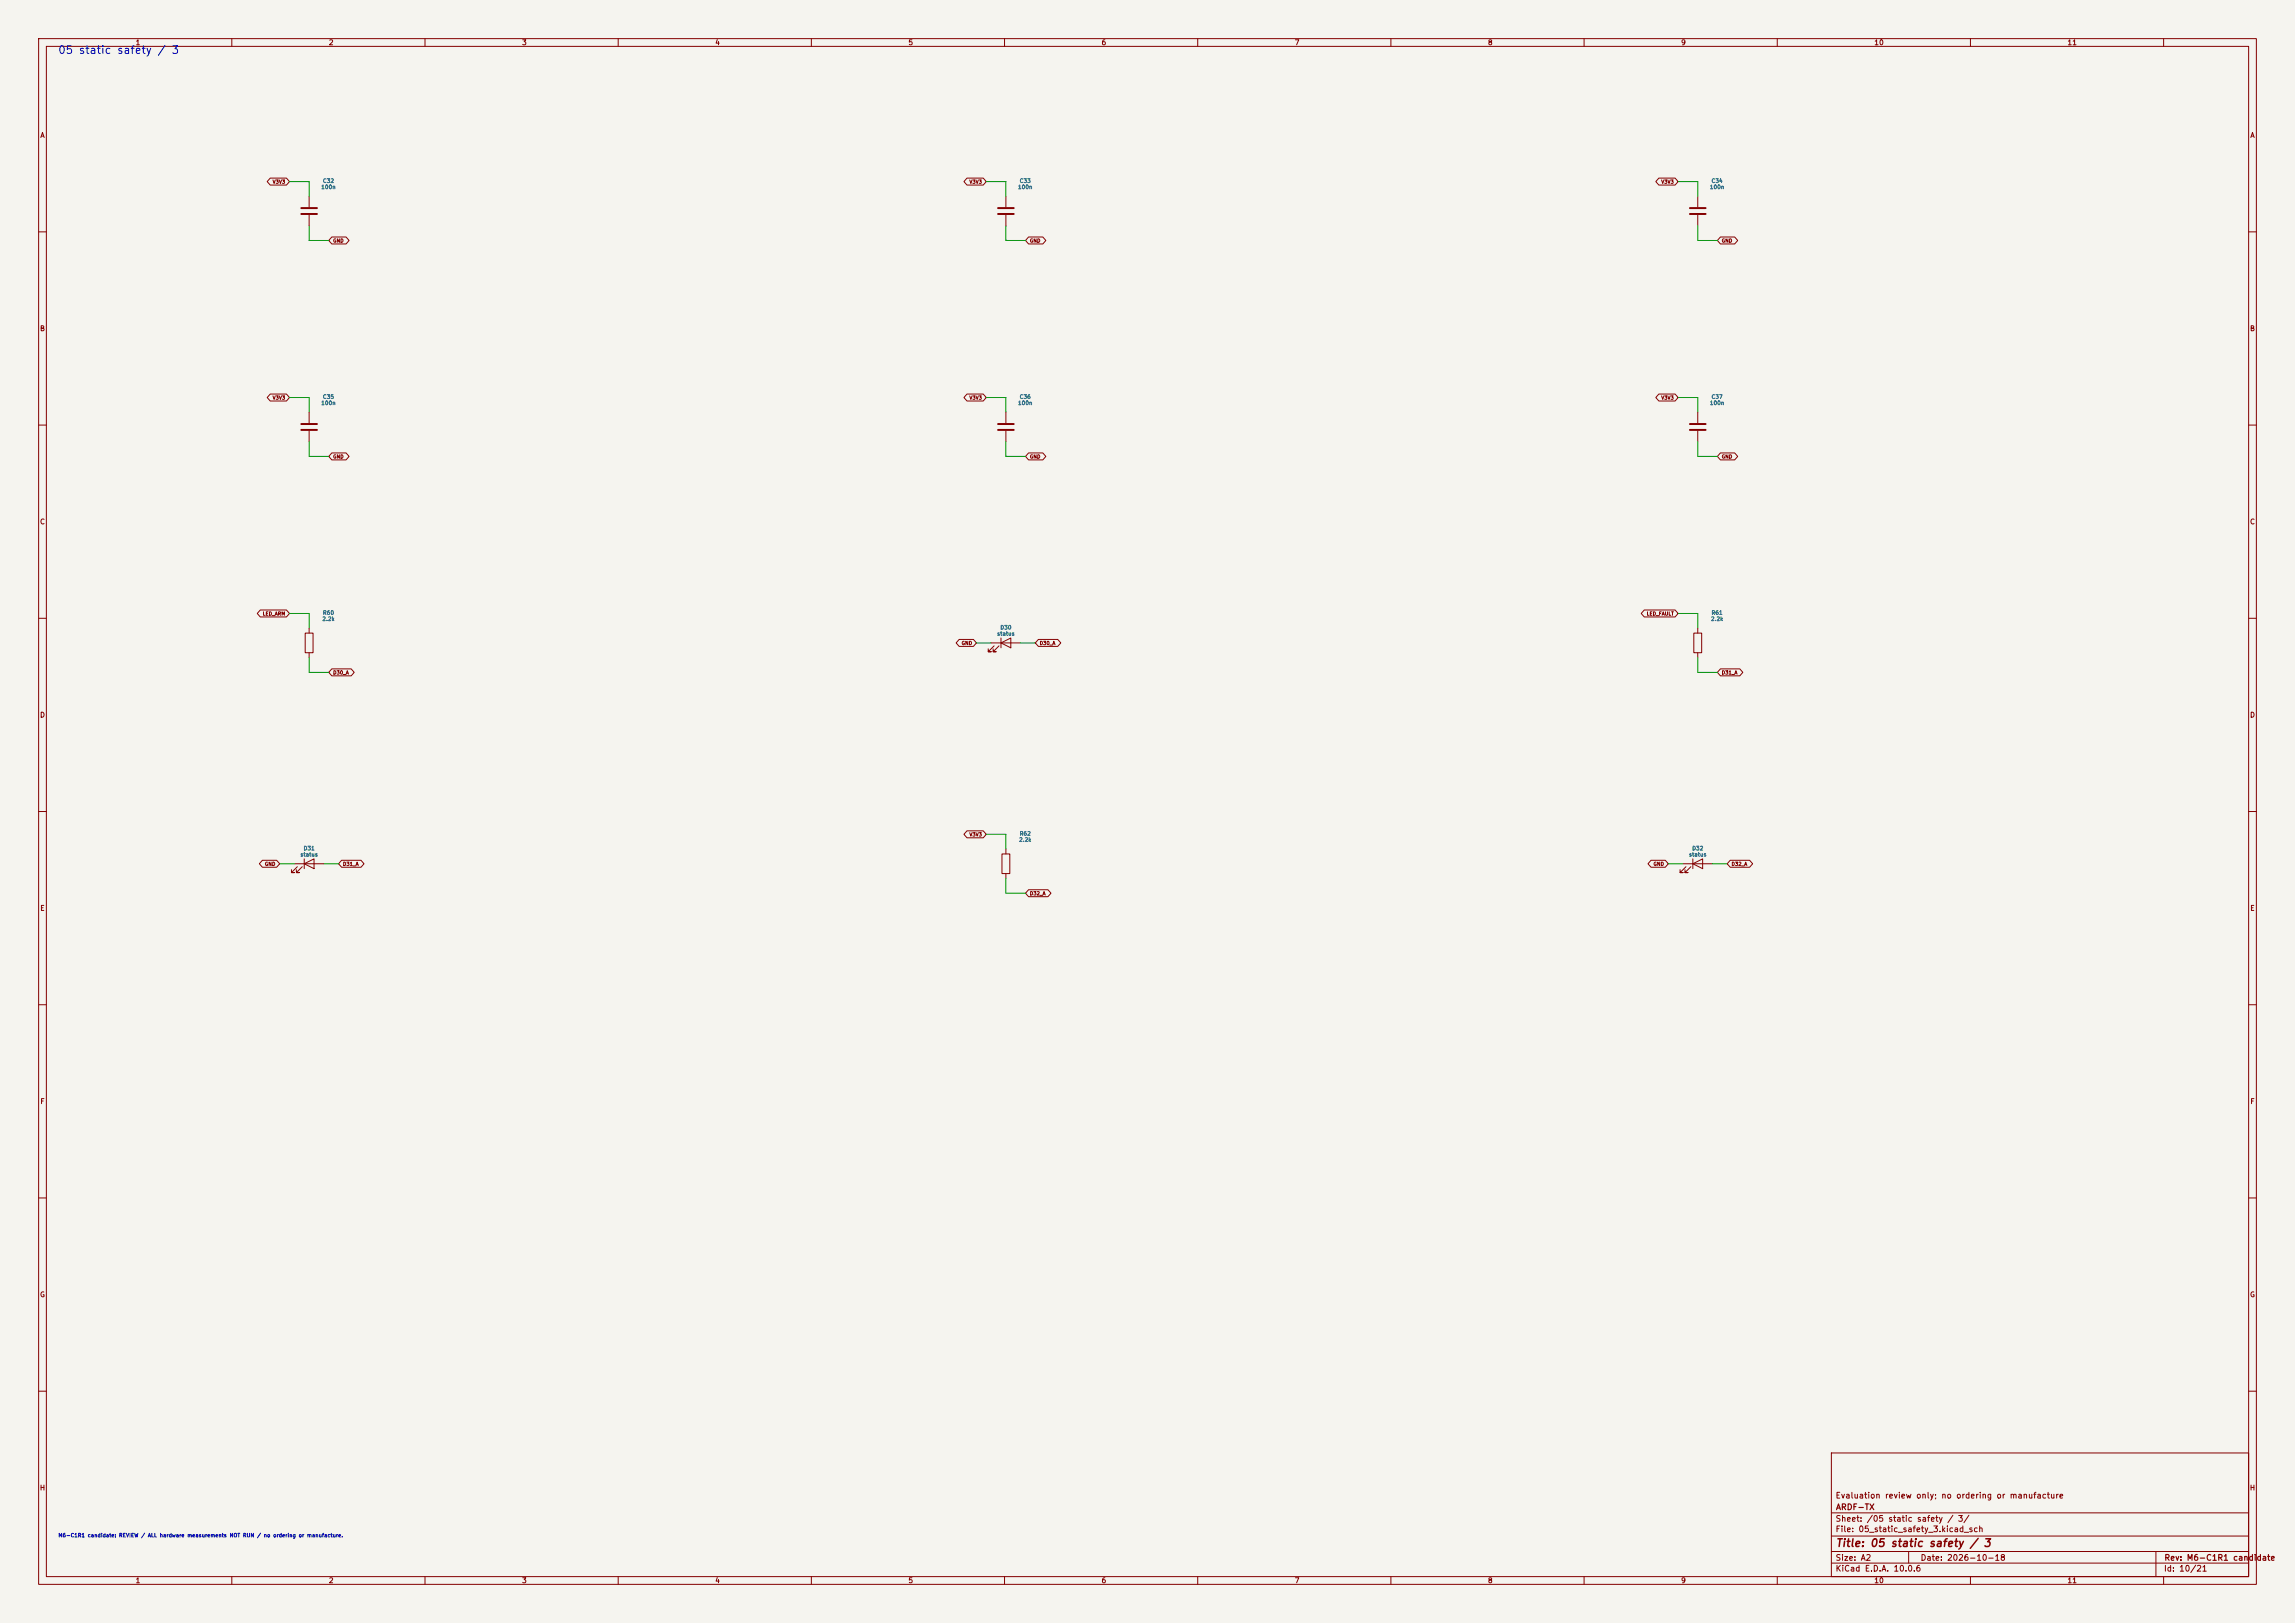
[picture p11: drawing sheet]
<svg xmlns="http://www.w3.org/2000/svg" width="594mm" height="420mm" viewBox="0 0 594 420" stroke-linecap="round" stroke-linejoin="round" font-family="sans-serif">
<defs><g id="words">
<text font-size="2" fill="#0000c2" x="14.9" y="14.4">05 static safety / 3</text>
<text font-size="2" fill="#840000" x="475" y="400.8">Title: 05 static safety / 3</text>
<g font-size="1.5" fill="#840000">
<text x="475" y="388.1">Evaluation review only; no ordering or manufacture</text>
<text x="475" y="394.1">Sheet: /05 static safety / 3/</text>
<text x="475.1" y="391.1">ARDF-TX</text>
<text x="475" y="396.8">File: 05_static_safety_3.kicad_sch</text>
<text x="475" y="407">KiCad E.D.A. 10.0.6</text>
<text x="475" y="404.2">Size: A2</text>
<text x="497" y="404.2">Date: 2026-10-18</text>
<text x="560" y="407">Id: 10/21</text>
<text x="560.1" y="404.2">Rev: M6-C1R1 candidate</text>
</g>
<g font-size="1.3" fill="#840000">
<text x="35" y="12">1</text>
<text x="85" y="12">2</text>
<text x="135" y="12">3</text>
<text x="185" y="12">4</text>
<text x="235" y="12">5</text>
<text x="285" y="12">6</text>
<text x="335" y="12">7</text>
<text x="385" y="12">8</text>
<text x="435" y="12">9</text>
<text x="485" y="12">10</text>
<text x="535" y="12">11</text>
<text x="10.3" y="36">A</text>
<text x="582.3" y="36">A</text>
<text x="10.2" y="86">B</text>
<text x="582.2" y="86">B</text>
<text x="10.2" y="136">C</text>
<text x="582.2" y="136">C</text>
<text x="10.2" y="186">D</text>
<text x="582.2" y="186">D</text>
<text x="10.3" y="236">E</text>
<text x="582.3" y="236">E</text>
<text x="10.3" y="286">F</text>
<text x="582.3" y="286">F</text>
<text x="10.2" y="336">G</text>
<text x="582.2" y="336">G</text>
<text x="10.2" y="386">H</text>
<text x="582.2" y="386">H</text>
<text x="35" y="410">1</text>
<text x="85" y="410">2</text>
<text x="135" y="410">3</text>
<text x="185" y="410">4</text>
<text x="235" y="410">5</text>
<text x="285" y="410">6</text>
<text x="335" y="410">7</text>
<text x="385" y="410">8</text>
<text x="435" y="410">9</text>
<text x="485" y="410">10</text>
<text x="535" y="410">11</text>
</g>
<g font-size="1" fill="#006464">
<text x="83.5" y="47.6">C32</text>
<text x="263.8" y="47.6">C33</text>
<text x="442.9" y="47.6">C34</text>
<text x="83" y="49.2">100n</text>
<text x="263.4" y="49.2">100n</text>
<text x="442.4" y="49.2">100n</text>
<text x="83" y="105">100n</text>
<text x="83.5" y="103.4">C35</text>
<text x="263.4" y="105">100n</text>
<text x="263.8" y="103.4">C36</text>
<text x="442.4" y="105">100n</text>
<text x="442.9" y="103.4">C37</text>
<text x="83.3" y="160.9">2.2k</text>
<text x="83.5" y="159.3">R60</text>
<text x="442.7" y="160.9">2.2k</text>
<text x="442.9" y="159.3">R61</text>
<text x="258" y="164.7">status</text>
<text x="258.8" y="163.1">D30</text>
<text x="77.6" y="221.9">status</text>
<text x="78.5" y="220.3">D31</text>
<text x="263.7" y="218.1">2.2k</text>
<text x="263.8" y="216.5">R62</text>
<text x="437" y="221.9">status</text>
<text x="437.9" y="220.3">D32</text>
</g>
<text font-size="1" fill="#0000c2" x="15" y="398">M6-C1R1 candidate: REVIEW / ALL hardware measurements NOT RUN / no ordering or manufacture.</text>
<g font-size=".9" fill="#840000">
<text x="70.5" y="47.7">V3V3</text>
<text x="250.8" y="47.7">V3V3</text>
<text x="429.9" y="47.7">V3V3</text>
<text x="86.1" y="63">GND</text>
<text x="266.5" y="63">GND</text>
<text x="445.5" y="63">GND</text>
<text x="70.5" y="103.6">V3V3</text>
<text x="250.8" y="103.6">V3V3</text>
<text x="429.9" y="103.6">V3V3</text>
<text x="86.1" y="118.9">GND</text>
<text x="266.5" y="118.9">GND</text>
<text x="445.5" y="118.9">GND</text>
<text x="67.9" y="159.5">LED_ARM</text>
<text x="426.1" y="159.5">LED_FAULT</text>
<text x="248.8" y="167.1">GND</text>
<text x="269" y="167.1">D30_A</text>
<text x="86.1" y="174.7">D30_A</text>
<text x="445.5" y="174.7">D31_A</text>
<text x="250.8" y="216.6">V3V3</text>
<text x="68.4" y="224.3">GND</text>
<text x="88.7" y="224.3">D31_A</text>
<text x="427.9" y="224.3">GND</text>
<text x="448.1" y="224.3">D32_A</text>
<text x="266.5" y="231.9">D32_A</text>
</g>
</g></defs>
<path d="M0 0h594v420h-594z" fill="#f5f4ef" stroke="#f5f4ef" stroke-width=".26"/>
<g fill="none" stroke="#840000" stroke-width=".26">
<path d="M10 10h574v400h-574zM12 12h570v396h-570zM60 10v2M110 10v2M160 10v2M210 10v2M260 10v2M310 10v2M360 10v2M410 10v2M460 10v2M510 10v2"/>
<path d="M560 10v2M69.9 46.1h4.2l.8 .9-.8 .9h-4.2l-.7-.9zM80 50.8v2.8M80 55.6v2.8M250.3 46.1h4.2l.8 .9-.8 .9h-4.2l-.8-.9zM260.3 50.8v2.8M260.3 55.6v2.8M429.4 46.1h4.2l.7 .9-.7 .9h-4.2l-.8-.9zM439.4 50.8v2.8M439.4 55.6v2.8M10 60h2M85.9 61.3h3.7l.8 .9-.8 .9h-3.7l-.8-.9z"/>
<path d="M266.2 61.3h3.7l.8 .9-.8 .9h-3.7l-.8-.9zM445.3 61.3h3.7l.8 .9-.8 .9h-3.7l-.8-.9zM582 60h2M10 110h2M69.9 102h4.2l.8 .9-.8 .9h-4.2l-.7-.9zM80 106.7v2.8M80 111.5v2.8M85.9 117.2h3.7l.8 .9-.8 .9h-3.7l-.8-.9zM250.3 102h4.2l.8 .9-.8 .9h-4.2l-.8-.9zM260.3 106.7v2.8M260.3 111.5v2.8M266.2 117.2h3.7l.8 .9-.8 .9h-3.7l-.8-.9z"/>
<path d="M429.4 102h4.2l.7 .9-.7 .9h-4.2l-.8-.9zM439.4 106.7v2.8M439.4 111.5v2.8M445.3 117.2h3.7l.8 .9-.8 .9h-3.7l-.8-.9zM582 110h2M67.4 157.8h6.7l.8 1-.8 .9h-6.7l-.8-.9zM425.6 157.8h8l.7 1-.7 .9h-8l-.8-.9zM10 160h2M79 163.8h2v5.1h-2zM80 162.6v1.2M80 168.9v1.3M85.9 173.1h5l.8 .9-.8 .9h-5l-.8-.9z"/>
<path d="M248.3 165.5h3.6l.8 .9-.8 .9h-3.6l-.8-.9zM256.5 166.4h7.7M257.3 167.1l-1.5 1.6h.7h-.7v-.8M258.6 167.1l-1.6 1.6h.8h-.8v-.8M259.1 166.4l2.5-1.3v2.5zM259.1 165.1v2.5M268.8 165.5h5l.8 .9-.8 .9h-5l-.8-.9zM438.4 163.8h2v5.1h-2zM439.4 162.6v1.2M439.4 168.9v1.3M445.3 173.1h5l.8 .9-.8 .9h-5l-.8-.9zM582 160h2"/>
<path d="M10 210h2M250.3 215h4.2l.8 .9-.8 .9h-4.2l-.8-.9zM260.3 219.7v1.3M582 210h2M67.9 222.6h3.7l.8 .9-.8 .9h-3.7l-.8-.9zM76.2 223.5h7.6M77 224.3l-1.6 1.5h.8h-.8v-.8M78.2 224.3l-1.5 1.5h.8h-.8v-.8M78.7 223.5l2.6-1.2v2.5zM78.7 222.3v2.5M88.4 222.6h5l.8 .9-.8 .9h-5l-.8-.9zM259.3 221h2.1v5.1h-2.1z"/>
<path d="M260.3 226.1v1.2M266.2 230.2h5l.8 .9-.8 .9h-5l-.8-.9zM427.3 222.6h3.7l.8 .9-.8 .9h-3.7l-.8-.9zM435.6 223.5h7.6M436.4 224.3l-1.6 1.5h.8h-.8v-.8M437.6 224.3l-1.5 1.5h.8h-.8v-.8M438.1 223.5l2.6-1.2v2.5zM438.1 222.3v2.5M447.8 222.6h5l.8 .9-.8 .9h-5l-.8-.9zM10 260h2M582 260h2M10 310h2"/>
<path d="M582 310h2M10 360h2M474 376h108v32h-108zM582 360h2M474 397.5h108M474 391.5h108M60 408v2M110 408v2M160 408v2M210 408v2M260 408v2M310 408v2"/>
<path d="M360 408v2M410 408v2M460 408v2M474 404.5h108M474 401.5h108M494 401.5v3M510 408v2M558 401.5v6.5M560 408v2"/>
</g>
<path d="M78 53.8h4M78 55.4h4M258.3 53.8h4.1M258.3 55.4h4.1M437.4 53.8h4.1M437.4 55.4h4.1M78 109.7h4M78 111.3h4M258.3 109.7h4.1M258.3 111.3h4.1M437.4 109.7h4.1M437.4 111.3h4.1" fill="none" stroke="#840000" stroke-width=".51"/>
<g fill="none" stroke="#009600" stroke-width=".26">
<path d="M74.9 47h5.1v3.8M80 58.4v3.8h5.1M255.3 47h5v3.8M260.3 58.4v3.8h5.1M434.3 47h5.1v3.8M439.4 58.4v3.8h5.1M74.9 102.9h5.1v3.8M80 114.3v3.8h5.1M255.3 102.9h5v3.8M260.3 114.3v3.8h5.1M434.3 102.9h5.1v3.8M439.4 114.3v3.8h5.1"/>
<path d="M74.9 158.8h5.1v3.8M434.3 158.8h5.1v3.8M80 170.2v3.8h5.1M252.7 166.4h3.8M264.2 166.4h3.8M439.4 170.2v3.8h5.1M255.3 215.9h5v3.8M72.4 223.5h3.8M83.8 223.5h3.8M260.3 227.3v3.8h5.1M431.8 223.5h3.8M443.2 223.5h3.8"/>
</g>
<use href="#words"/>
</svg>
